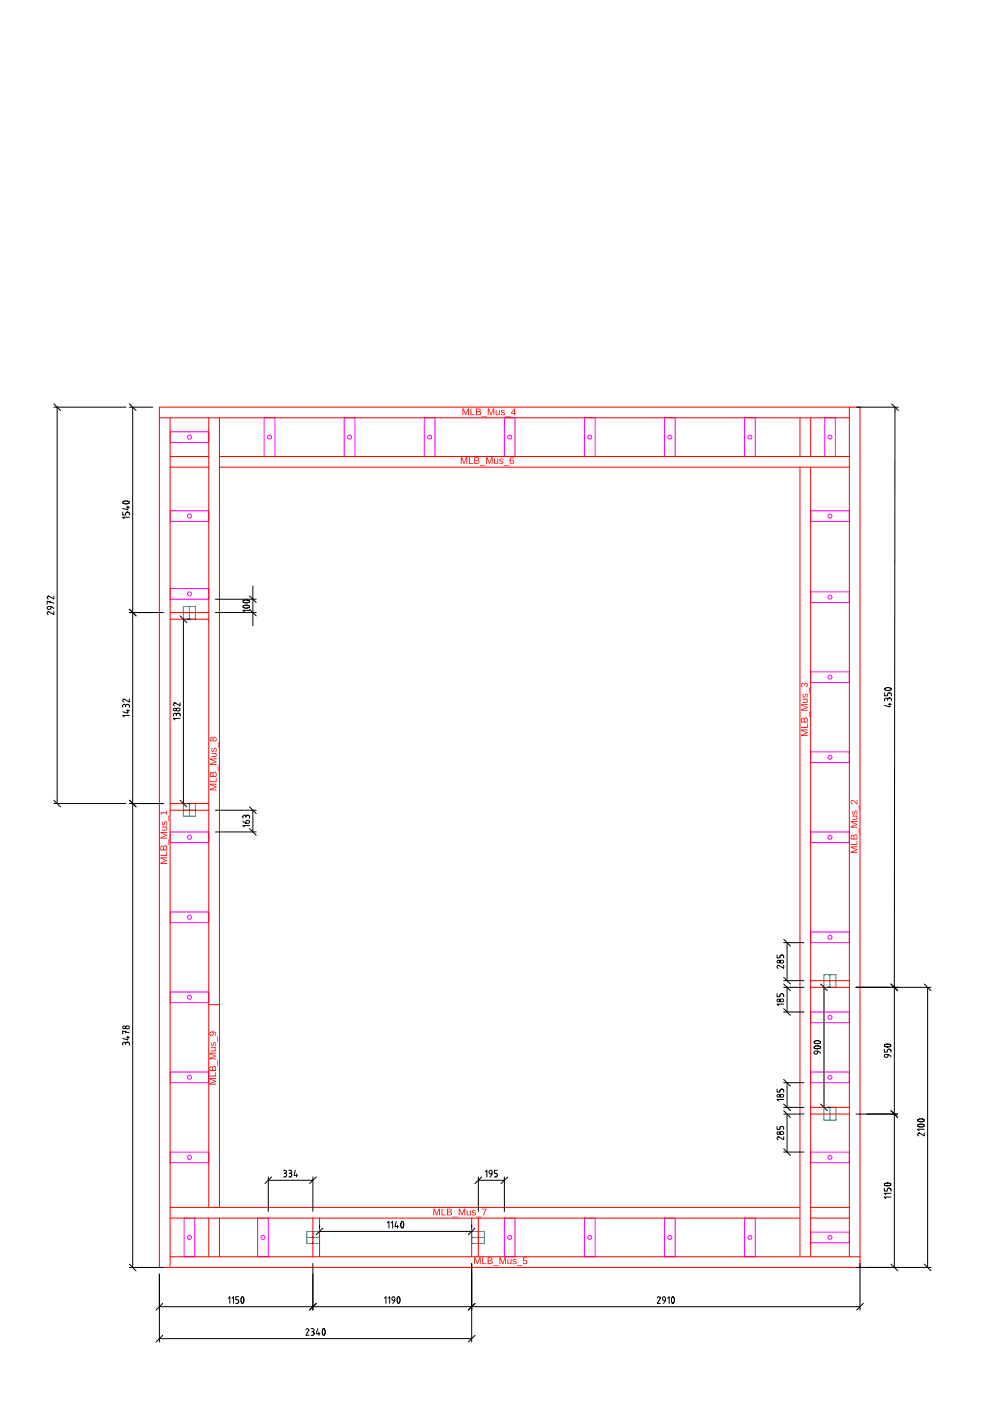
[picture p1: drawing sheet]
<svg xmlns="http://www.w3.org/2000/svg" width="297mm" height="420mm" viewBox="0 0 297 420" stroke-linecap="round" stroke-linejoin="round" font-family="sans-serif">
<g fill="none" stroke="#008080" stroke-width=".3">
<path d="M55 181.9h3.6v3.8h-3.6zM55 183.7h3.6M56.8 181.9v3.8M55 241h3.6v3.8h-3.6zM55 243h3.6M56.8 241v3.8M247 292.3h3.6v3.8h-3.6zM248.8 292.3v3.8M247 332.1h3.6v3.8h-3.6zM248.8 332.1v3.8M92 369.3h3.8v3.6h-3.8zM92 371.1h3.8"/>
<path d="M93.8 369.3v3.6M141.4 369.3h3.8v3.6h-3.8zM141.4 371.1h3.8M143.4 369.3v3.6"/>
</g>
<g fill="none" stroke="#f00" stroke-width=".3">
<path d="M47.8 122.1h210v258h-210zM47.8 125.3h206.8M51 136.9h11.6M51 125.3v254.8M62.6 125.3v236.8M65.8 125.3v236.8M65.8 136.9h188.8M239.8 125.3v11.6M243 125.3v11.6M254.6 122.1v254.8M51 140.1h11.6M65.8 140.1h188.8"/>
<path d="M239.8 140.1v236.8M243 140.1v236.8M51 183.7h11.6M51 185.7h11.6M51 243h11.6M243 294.1h11.6M243 296.1h11.6M243 334.1h11.6M243 332.1h11.6M51 362.1h188.8M51 365.3h188.8M51 376.9h206.8"/>
<path d="M62.6 365.3v11.6M65.8 365.3v11.6M93.8 365.3v11.6M95.8 365.3v11.6M143.4 365.3v11.6M243 362.1h11.6M243 365.3h11.6"/>
</g>
<g fill="none" stroke="#f0f" stroke-width=".3">
<path d="M51 129.5h11.6v3.2h-11.6zM79.2 125.3h3.2v11.6h-3.2zM103.2 125.3h3.2v11.6h-3.2zM127.2 125.3h3.2v11.6h-3.2zM151.2 125.3h3.2v11.6h-3.2zM175.2 125.3h3.2v11.6h-3.2zM199.2 125.3h3.2v11.6h-3.2zM223.2 125.3h3.2v11.6h-3.2zM247.2 125.3h3.2v11.6h-3.2zM51 153.2h11.6v3.2h-11.6zM243 153.2h11.6v3.2h-11.6zM51 176.5h11.6v3.2h-11.6z"/>
<path d="M243 177.5h11.6v3.2h-11.6zM243 201.5h11.6v3.2h-11.6zM243 225.5h11.6v3.2h-11.6zM51 249.5h11.6v3.2h-11.6zM243 249.5h11.6v3.2h-11.6zM51 273.5h11.6v3.2h-11.6zM243 279.5h11.6v3.2h-11.6zM51 297.5h11.6v3.2h-11.6zM243 303.5h11.6v3.2h-11.6zM51 321.5h11.6v3.2h-11.6zM243 321.5h11.6v3.2h-11.6zM51 345.5h11.6v3.2h-11.6z"/>
<path d="M243 345.5h11.6v3.2h-11.6zM55.2 365.3h3.2v11.6h-3.2zM77.2 365.3h3.2v11.6h-3.2zM151.2 365.3h3.2v11.6h-3.2zM175.2 365.3h3.2v11.6h-3.2zM199.2 365.3h3.2v11.6h-3.2zM223.2 365.3h3.2v11.6h-3.2zM243 369.5h11.6v3.2h-11.6z"/>
<circle cx="56.8" cy="131.1" r=".6"/>
<circle cx="80.8" cy="131.1" r=".6"/>
<circle cx="104.8" cy="131.1" r=".6"/>
<circle cx="128.8" cy="131.1" r=".6"/>
<circle cx="152.8" cy="131.1" r=".6"/>
<circle cx="176.8" cy="131.1" r=".6"/>
<circle cx="200.8" cy="131.1" r=".6"/>
<circle cx="224.8" cy="131.1" r=".6"/>
<circle cx="248.8" cy="131.1" r=".6"/>
<circle cx="56.8" cy="154.8" r=".6"/>
<circle cx="248.8" cy="154.8" r=".6"/>
<circle cx="56.8" cy="178.1" r=".6"/>
<circle cx="248.8" cy="179.1" r=".6"/>
<circle cx="248.8" cy="203.1" r=".6"/>
<circle cx="248.8" cy="227.1" r=".6"/>
<circle cx="56.8" cy="251.1" r=".6"/>
<circle cx="248.8" cy="251.1" r=".6"/>
<circle cx="56.8" cy="275.1" r=".6"/>
<circle cx="56.8" cy="299.1" r=".6"/>
<circle cx="248.8" cy="281.1" r=".6"/>
<circle cx="248.8" cy="305.1" r=".6"/>
<circle cx="56.8" cy="323.1" r=".6"/>
<circle cx="248.8" cy="323.1" r=".6"/>
<circle cx="56.8" cy="347.1" r=".6"/>
<circle cx="248.8" cy="347.1" r=".6"/>
<circle cx="56.8" cy="371.1" r=".6"/>
<circle cx="78.8" cy="371.1" r=".6"/>
<circle cx="152.8" cy="371.1" r=".6"/>
<circle cx="176.8" cy="371.1" r=".6"/>
<circle cx="200.8" cy="371.1" r=".6"/>
<circle cx="224.8" cy="371.1" r=".6"/>
<circle cx="248.8" cy="371.1" r=".6"/>
</g>
<g fill="#f00">
<path d="M255 253.9h2v.2h-1.8l1.8 .6v.2l-1.8 .7h1.8v.2h-2v-.4l1.7-.6-1.7-.6zM255 253.1h1.8v-1h.2v1.3h-2zM255.2 250.4h.4l.3 .3a.55 .55 0 0 1 .7-.5 .55 .55 0 0 1 .4 .8v.8h-2zM255.3 250.7l-.1 .8h.6v-.8zM256.2 250.6l-.1 .9h.7l-.1-.9zM257.4 248.4h.2v1.7h-.2zM255 246.3h2v.2h-1.8l1.8 .6v.2l-1.8 .7h1.8v.2h-2v-.3l1.7-.7-1.7-.6zM255.5 244.6h1.5v.2l-.3 .1a.52 .52 0 0 1 .3 .6 .52 .52 0 0 1-.5 .3h-1v-.2h.9a.37 .37 0 0 0 .4-.4 .37 .37 0 0 0-.4-.3h-.9zM255.6 243.2l.2-.1v.2a.29 .29 0 0 0-.3 .3 .29 .29 0 0 0 .2 .3 .29 .29 0 0 0 .4-.2 .53 .53 0 0 1 .6-.6 .53 .53 0 0 1 .3 .8l-.4 .4 .2-.4a.34 .34 0 0 0 0-.5 .34 .34 0 0 0-.5 0 .34 .34 0 0 0 0 .5h-.1a.48 .48 0 0 1-.7 .3 .48 .48 0 0 1 0-.7zM257.4 241.3h.2v1.7h-.2zM255.1 240.1a1.51 1.51 0 0 1 1.7 .8v-1h.2v1.3l-.9-.6a.46 .46 0 0 0-.6-.5 .46 .46 0 0 0-.2 .7l.2 .4-.5-.4z"/>
<path d="M48.1 257.1h2v.3h-1.8l1.8 .6v.2l-1.8 .6h1.8v.3h-2v-.4l1.7-.6-1.7-.6zM48.1 256.4h1.8v-1h.2v1.3h-2zM48.3 253.7l.4-.1 .3 .4a.55 .55 0 0 1 .7-.5 .55 .55 0 0 1 .4 .7v.8h-2zM48.4 254l-.1 .8h.6v-.8zM49.3 253.8l-.1 1h.7l-.1-.9zM50.5 251.7h.2v1.7h-.2zM48.1 249.5h2v.3h-1.8l1.8 .6v.2l-1.8 .7 1.8-.1v.3h-2v-.4l1.7-.6-1.7-.6zM48.6 247.9h1.5v.2h-.3a.52 .52 0 0 1 .3 .6 .52 .52 0 0 1-.5 .4h-1v-.2h.9a.37 .37 0 0 0 .4-.5 .37 .37 0 0 0-.4-.3h-.9zM48.7 246.4h.2v.2a.29 .29 0 0 0-.3 .2 .29 .29 0 0 0 .2 .4 .29 .29 0 0 0 .4-.2 .53 .53 0 0 1 .6-.6 .53 .53 0 0 1 .3 .8l-.4 .4 .2-.5a.34 .34 0 0 0 0-.4 .34 .34 0 0 0-.5 0 .34 .34 0 0 0 0 .4v.1a.48 .48 0 0 1-.8 .3 .48 .48 0 0 1 0-.8zM50.5 244.6h.2v1.7h-.2zM48.1 243.6h1.8v-.5h.2v1.3h-.2v-.5h-1.6l.4 .4h-.3z"/>
<path d="M240.1 218.8h2v.2h-1.8l1.8 .7v.1l-1.8 .7h1.8v.2h-2v-.3l1.7-.7-1.7-.6zM240.1 218h1.8v-1h.2v1.3h-2zM240.3 215.4l.4-.1 .4 .3a.55 .55 0 0 1 .6-.4 .55 .55 0 0 1 .4 .7v.8h-2zM240.4 215.6l-.1 .8h.7l-.1-.8zM241.3 215.5l-.1 .9h.7l-.1-.8zM242.5 213.3h.2v1.7h-.2zM240.1 211.2h2v.2h-1.8l1.8 .7v.2l-1.8 .6h1.8v.2h-2v-.3l1.7-.6-1.7-.7zM240.6 209.5h1.5v.3h-.3a.52 .52 0 0 1 .3 .6 .52 .52 0 0 1-.5 .4h-1v-.3h.9a.37 .37 0 0 0 .4-.4 .37 .37 0 0 0-.4-.3h-.9zM240.8 208.1l.1-.1v.3a.29 .29 0 0 0-.3 .2 .29 .29 0 0 0 .2 .3 .29 .29 0 0 0 .4-.2 .53 .53 0 0 1 .6-.6 .53 .53 0 0 1 .3 .9l-.4 .4 .2-.5a.34 .34 0 0 0 0-.5 .34 .34 0 0 0-.5 0 .34 .34 0 0 0 0 .5v.1a.48 .48 0 0 1-.7 .2 .48 .48 0 0 1-.1-.7zM242.5 206.2h.2v1.7h-.2zM240.2 205l.6-.1 .3 .4a.61 .61 0 0 1 .9-.4 .61 .61 0 0 1 0 1l-.4 .3v-.3a.42 .42 0 0 0 .4-.5 .42 .42 0 0 0-.6-.3 .42 .42 0 0 0-.2 .6h-.2a.38 .38 0 0 0-.2-.6 .38 .38 0 0 0-.5 .3 .38 .38 0 0 0 .3 .5v.2l-.5-.3z"/>
<path d="M138.6 122.5h.4l.6 1.7 .6-1.7h.4v2h-.3v-1.7l-.6 1.7h-.2l-.7-1.7 .1 1.7h-.3zM141 122.5h.3v1.8h1v.2h-1.3zM142.6 122.5h.8a.5 .5 0 0 1 .7 .3 .5 .5 0 0 1-.4 .7 .55 .55 0 0 1 .5 .6 .55 .55 0 0 1-.7 .4h-.9zM142.9 122.7v.7l.8-.1a.33 .33 0 0 0 .1-.4 .33 .33 0 0 0-.4-.2zM142.9 123.6v.7h.5a.38 .38 0 0 0 .5-.4 .38 .38 0 0 0-.5-.3zM144.3 124.9h1.7v.2h-1.7zM146.2 122.5h.4l.6 1.7 .6-1.7h.3v2h-.2v-1.7l-.6 1.7h-.2l-.7-1.7v1.7h-.2zM148.6 123h.2v1a.37 .37 0 0 0 .4 .3 .37 .37 0 0 0 .3-.4v-.9h.3v1.5h-.2v-.2a.52 .52 0 0 1-.6 .2 .52 .52 0 0 1-.4-.5zM150.3 123.1l.7-.1 .3 .3-.2 .1a.29 .29 0 0 0-.2-.3 .29 .29 0 0 0-.4 .2 .29 .29 0 0 0 .2 .3 .53 .53 0 0 1 .6 .6 .53 .53 0 0 1-.8 .3l-.4-.3 .5 .1a.34 .34 0 0 0 .4 0 .34 .34 0 0 0 0-.5 .34 .34 0 0 0-.4 0h-.1a.4 .4 0 0 1-.4-.3 .4 .4 0 0 1 .2-.4zM151.4 124.9h1.7v.2h-1.7zM154.1 122.5h.2v1.4h.3v.2h-.3v.4h-.2v-.4h-1zM154.1 122.8l-.7 1.1h.7z"/>
<path d="M142.1 377.1h.4l.6 1.7 .6-1.7h.4v2h-.3v-1.8l-.6 1.8h-.2l-.6-1.8v1.8h-.3zM144.5 377.1h.3v1.8h1v.2h-1.3zM146.2 377.1h.7a.5 .5 0 0 1 .7 .3 .5 .5 0 0 1-.4 .6 .55 .55 0 0 1 .5 .7 .55 .55 0 0 1-.7 .4h-.8zM146.4 377.3v.7l.8-.1a.33 .33 0 0 0 .1-.4 .33 .33 0 0 0-.4-.2zM146.4 378.2v.7h.6a.38 .38 0 0 0 .4-.4 .38 .38 0 0 0-.5-.3zM147.8 379.5h1.7v.2h-1.7zM149.7 377.1h.4l.6 1.7 .6-1.7h.4v2h-.3v-1.8l-.6 1.8h-.2l-.7-1.8 .1 1.8h-.3zM152.1 377.6h.2v.9a.37 .37 0 0 0 .4 .4 .37 .37 0 0 0 .4-.4v-.9h.2v1.5h-.2v-.3a.52 .52 0 0 1-.6 .3 .52 .52 0 0 1-.4-.5zM153.8 377.7l.7-.1 .3 .3h-.2a.29 .29 0 0 0-.2-.3 .29 .29 0 0 0-.4 .2 .29 .29 0 0 0 .2 .4 .53 .53 0 0 1 .6 .6 .53 .53 0 0 1-.8 .3l-.4-.4 .5 .2a.34 .34 0 0 0 .4 0 .34 .34 0 0 0 0-.5 .34 .34 0 0 0-.4 0h-.1a.4 .4 0 0 1-.3-.3 .4 .4 0 0 1 .1-.4zM154.9 379.5h1.7v.2h-1.7zM156.8 377.1h1.2v.2h-.9l-.1 .7a.68 .68 0 0 1 1 .3 .68 .68 0 0 1-.4 .9 .68 .68 0 0 1-.9-.5l.3-.1a.45 .45 0 0 0 .6 .2 .45 .45 0 0 0 .1-.7 .45 .45 0 0 0-.7 .1h-.2z"/>
<path d="M138.1 137.1h.4l.6 1.7 .6-1.7h.4v2h-.3v-1.8l-.6 1.8h-.2l-.6-1.8v1.8h-.3zM140.5 137.1h.3v1.8h1v.2h-1.3zM142.2 137.1h.7a.5 .5 0 0 1 .7 .3 .5 .5 0 0 1-.4 .6 .55 .55 0 0 1 .5 .7 .55 .55 0 0 1-.7 .4h-.8zM142.4 137.3v.7l.8-.1a.33 .33 0 0 0 .1-.4 .33 .33 0 0 0-.4-.2zM142.4 138.2v.7h.6a.38 .38 0 0 0 .4-.4 .38 .38 0 0 0-.5-.3zM143.8 139.5h1.7v.2h-1.7zM145.7 137.1h.4l.6 1.7 .6-1.7h.4v2h-.3v-1.8l-.6 1.8h-.2l-.7-1.8 .1 1.8h-.3zM148.1 137.6h.2v.9a.37 .37 0 0 0 .4 .4 .37 .37 0 0 0 .4-.4v-.9h.2v1.5h-.2v-.3a.52 .52 0 0 1-.6 .3 .52 .52 0 0 1-.4-.5zM149.8 137.7l.7-.1 .3 .3h-.2a.29 .29 0 0 0-.2-.3 .29 .29 0 0 0-.4 .2 .29 .29 0 0 0 .2 .4 .53 .53 0 0 1 .6 .6 .53 .53 0 0 1-.8 .3l-.4-.4 .5 .2a.34 .34 0 0 0 .4 0 .34 .34 0 0 0 0-.5 .34 .34 0 0 0-.4 0h-.1a.4 .4 0 0 1-.3-.3 .4 .4 0 0 1 .1-.4zM150.9 139.5h1.7v.2h-1.7zM153 137.2l.6-.1 .4 .4-.7-.2-.3 .8a.64 .64 0 0 1 1 .1 .64 .64 0 0 1-.4 1 .64 .64 0 0 1-.8-.6v-.8zM152.9 138.5a.45 .45 0 0 0 .9 0 .45 .45 0 0 0-.9 0z"/>
<path d="M129.9 362.5h.4l.6 1.7 .6-1.7h.4v2h-.3v-1.8l-.6 1.8h-.2l-.7-1.8 .1 1.8h-.3zM132.3 362.5h.3v1.8h1v.2h-1.3zM133.9 362.5h.8a.5 .5 0 0 1 .7 .3 .5 .5 0 0 1-.4 .6 .55 .55 0 0 1 .5 .7 .55 .55 0 0 1-.7 .4h-.9zM134.2 362.7v.6h.8a.33 .33 0 0 0 .1-.5 .33 .33 0 0 0-.4-.1zM134.2 363.6v.7h.5a.38 .38 0 0 0 .5-.4 .38 .38 0 0 0-.5-.3zM135.6 364.9h1.7v.2h-1.7zM137.5 362.5h.4l.6 1.7 .6-1.7h.3v2h-.2v-1.8l-.6 1.8h-.2l-.7-1.8v1.8h-.2zM139.9 363h.2v.9a.37 .37 0 0 0 .4 .4 .37 .37 0 0 0 .3-.5v-.8h.3v1.5h-.2v-.3a.52 .52 0 0 1-.6 .3 .52 .52 0 0 1-.4-.5zM141.6 363h.7l.3 .3h-.2a.29 .29 0 0 0-.2-.3 .29 .29 0 0 0-.4 .2 .29 .29 0 0 0 .2 .4 .53 .53 0 0 1 .6 .6 .53 .53 0 0 1-.8 .3l-.4-.4 .5 .2a.34 .34 0 0 0 .4 0 .34 .34 0 0 0 0-.5 .34 .34 0 0 0-.4 0l-.1-.1a.4 .4 0 0 1-.4-.3 .4 .4 0 0 1 .2-.4zM142.7 364.9h1.7v.2h-1.7zM144.5 362.5h1.3l-.6 2h-.3v-.5l.7-1.3h-1.1z"/>
<path d="M62.9 235.1h2v.2h-1.7l1.7 .6v.2l-1.7 .7h1.7v.2h-2v-.4l1.7-.6-1.7-.6zM62.9 234.3h1.8v-1h.2v1.3h-2zM63.1 231.6h.5l.3 .3a.55 .55 0 0 1 .6-.5 .55 .55 0 0 1 .4 .8v.8h-2zM63.2 231.9l-.1 .8h.7l-.1-.8zM64.1 231.8l-.1 .9h.7l-.1-.9zM65.3 229.6h.2v1.7h-.2zM62.9 227.5h2v.2h-1.7l1.7 .6v.2l-1.7 .7h1.7v.2h-2v-.3l1.7-.7-1.7-.6zM63.4 225.8h1.5v.3h-.3a.52 .52 0 0 1 .3 .6 .52 .52 0 0 1-.5 .3h-1v-.2h1a.37 .37 0 0 0 .3-.4 .37 .37 0 0 0-.4-.3h-.9zM63.6 224.4l.1-.1 .1 .2a.29 .29 0 0 0-.4 .3 .29 .29 0 0 0 .3 .3 .29 .29 0 0 0 .3-.2 .53 .53 0 0 1 .6-.6 .53 .53 0 0 1 .3 .8l-.3 .4 .1-.4a.34 .34 0 0 0 0-.5 .34 .34 0 0 0-.5 0 .34 .34 0 0 0 0 .5v.1a.48 .48 0 0 1-.7 .2 .48 .48 0 0 1-.1-.7zM65.3 222.5h.2v1.7h-.2zM63 221.3l.6-.2 .3 .4a.58 .58 0 0 1 .8-.2 .58 .58 0 0 1 0 .9 .58 .58 0 0 1-.8-.2 .59 .59 0 0 1-1 .2 .59 .59 0 0 1 .1-.9zM63.1 221.7a.37 .37 0 0 0 .7 0 .37 .37 0 0 0-.7 0zM63.9 221.7a.45 .45 0 0 0 .9 0 .45 .45 0 0 0-.9 0z"/>
</g>
<path d="M62.6 301.3h3.2" fill="none" stroke="#f00" stroke-width=".3"/>
<path d="M62.8 323.3h2v.3l-1.8-.1 1.8 .7v.2l-1.8 .6h1.8v.3h-2v-.4l1.7-.6-1.7-.6zM62.8 322.6h1.7v-1h.3v1.2h-2zM63 319.9l.4-.1 .3 .4a.55 .55 0 0 1 .7-.5 .55 .55 0 0 1 .4 .7v.8h-2zM63.1 320.2l-.1 .7h.6l-.1-.7zM64 320l-.2 .9h.8l-.1-.8zM65.2 317.9h.1v1.7h-.1zM62.8 315.7h2v.3h-1.8l1.8 .6v.2l-1.8 .6h1.8v.3h-2v-.4l1.7-.6-1.7-.6zM63.2 314.1h1.6v.2h-.3a.52 .52 0 0 1 .3 .6 .52 .52 0 0 1-.5 .4h-1.1v-.3h1a.37 .37 0 0 0 .4-.4 .37 .37 0 0 0-.5-.3h-.9zM63.4 312.6h.2v.2a.29 .29 0 0 0-.3 .2 .29 .29 0 0 0 .2 .3 .29 .29 0 0 0 .4-.1 .53 .53 0 0 1 .6-.7 .53 .53 0 0 1 .3 .9l-.4 .4 .2-.5a.34 .34 0 0 0-.1-.4 .34 .34 0 0 0-.4 0 .34 .34 0 0 0 0 .4l-.1 .1a.48 .48 0 0 1-.7 .3 .48 .48 0 0 1-.1-.8zM65.2 310.8h.1v1.7h-.1zM62.9 309.6a1.03 1.03 0 0 1 1.2-.3 1.03 1.03 0 0 1 .6 1.1l-.3 .2 .1-.8-.7-.2a.67 .67 0 0 1 .1 .9 .67 .67 0 0 1-1 .1 .67 .67 0 0 1 0-1zM63 310a.45 .45 0 0 0 .9 0 .45 .45 0 0 0-.9 0z" fill="#f00"/>
<g fill="none" stroke="#000" stroke-width=".3">
<path d="M16.1 122.1h21.7M16.1 121.1l2 2M17.1 122.1v118.9M38.8 122.1h7M38.8 121.1l2 2M39.8 122.1v258M256.8 122.1h12.5M267.3 121.1l2 2M268.3 122.1l-.2 258M36.8 153.6v.9h.9v-.7l.4-.2 .6 .2 .1 .7M36.9 150.5l1.1-.3 .8 .5-.4 .3-.9 .1-.6-.2zM37.9 152.1h.9"/>
<path d="M38.3 151.8v1.1l-1.5-.4M38.8 155.1h-2l.4 .5M16.1 178.8v.9l-1.5-.9a.44 .44 0 0 0-.5 .3 .44 .44 0 0 0 .4 .5M64.6 179.7h12.2M74.8 178.7l2 2M75.8 175.7v12M15 180.3v.5M15.2 181.9v.4a.51 .51 0 0 1-.4 .6 .51 .51 0 0 1-.6-.4 .51 .51 0 0 1 .4-.6l1.1 .2 .4 .4M16.1 183.4v.9l-1.5-.9a.44 .44 0 0 0-.5 .4 .44 .44 0 0 0 .4 .5M16.1 180.9l-2-.6v.9M38.8 183.7h10.2M38.8 182.7l2 2"/>
<path d="M54 184.7l2 2M55 185.7v55.3M56 185.7h1M64.6 183.7h12.2M72.9 181.7l1.1-.2 .8 .4-.4 .4-.8 .1-.7-.3zM72.9 180.2l1.1-.3 .8 .5-.4 .3-.8 .1-.7-.2zM74.8 183h-2l.4 .5M74.8 182.7l2 2M37.7 211.7l-.3-.4h-.4l-.2 .8M37.7 211.7l.2-.4h.7l.2 .8M37.7 211.7v.2M37.9 213.1h.9"/>
<path d="M38.3 212.8v1.1l-1.5-.4M38.8 214.6h-2l.4 .4M38.8 209.7v.9l-1.6-.9a.44 .44 0 0 0-.4 .4 .44 .44 0 0 0 .3 .5M52.9 214.3l-.3-.3h-.4l-.2 .8M52.9 214.3l.2-.3h.7l.2 .8M52.9 214.3v.3M54 215.5h-2l.4 .4M54 210.8v.9l-1.6-.9a.44 .44 0 0 0-.4 .4 .44 .44 0 0 0 .3 .5M265.2 207.8v.9h.9v-.7l.4-.2 .6 .2 .1 .7M265.3 206.5l1.1-.3 .8 .5-.4 .3-.9 .1-.6-.2zM266 209.8l-.2-.4h-.4l-.2 .8M266 209.8l.3-.4h.6l.3 .8"/>
<path d="M266 209.8v.2M266.3 211.2h.9M266.7 210.9v1.1l-1.5-.4M16.1 240l2 2M38.8 240l2 2M54 240l2 2M16.1 241h21.7M38.8 241h10.2M56 241h1M64.6 243h12.2M64.6 249.5h12.2M72.8 246.2a1.38 1.38 0 0 0 1.9 .5 .54 .54 0 0 0-.4-.7 .54 .54 0 0 0-.6 .5v.4"/>
<path d="M73.7 244.9l-.2-.4h-.5l-.2 .9M73.7 244.9l.2-.4h.7l.2 .9M73.7 244.9v.2M74.8 242l2 2M74.8 248.5l2 2M74.8 247.6h-2l.4 .4M75.8 243v6.5M232.9 298v.9h.9l.1-.7 .3-.2 .6 .2 .1 .7M232.9 286.4v.9h.9l.1-.7 .3-.2 .6 .2 .1 .7M234.9 289.5v.9l-1.5-.9a.44 .44 0 0 0-.5 .4 .44 .44 0 0 0 .3 .5M234.9 296.1h6.1M234.9 295.1l2 2"/>
<path d="M234.9 294.1h6.1M234.9 282.7h6.1M234.9 293.1l2 2M234.9 281.7l2 2M235.9 282.7v11.4M235.9 296.1v7.4M246 295.1l2 2M247 296.1v36M248 296.1h1M256.6 296.1h22.4M267.1 295.1l2 2M277 295.1l2 2"/>
<path d="M278 296.1v84M37.7 313l-.3-.4h-.4l-.2 .8M37.7 313l.2-.4h.7l.2 .8M37.7 309.2v.5M37.7 313v.2M37.9 311.1h.9M38.3 310.8v1.1l-1.5-.5M38.8 309.8l-2-.6v.9M234.9 301.1h-2l.4 .5M234.9 303.5h6.1M234.9 302.5l2 2M244.1 313.9l1.1-.2 .8 .4-.4 .4h-.9l-.6-.2z"/>
<path d="M244.1 312.3l1.1-.2 .8 .4-.4 .4-.9 .1-.6-.2zM245.1 315.2v.5a.51 .51 0 0 1-.4 .5 .51 .51 0 0 1-.6-.4 .51 .51 0 0 1 .3-.6l1.1 .2 .5 .5M265.1 314.7v.8h.8l.1-.6 .4-.2 .6 .2 .1 .6M265.2 313.3l1.1-.2 .8 .4-.4 .4-.9 .1-.6-.2zM266.2 316.2v.5a.51 .51 0 0 1-.5 .5 .51 .51 0 0 1-.5-.4 .51 .51 0 0 1 .3-.6l1.1 .2 .5 .5M232.9 326.6v.9h.9l.1-.7 .3-.2 .6 .2 .1 .7M232.9 337.8v.9h.9l.1-.7 .3-.2 .6 .2 .1 .7M234.9 329.7h-2l.4 .5M234.9 334.1h6.1M234.9 332.1h6.1M234.9 324.7h6.1M234.9 331.1l2 2"/>
<path d="M234.9 323.7l2 2M234.9 333.1l2 2M235.9 324.7v7.4M235.9 334.1v11.4M246 331.1l2 2M248 332.1h1M256.6 334.1h12.5M267.1 333.1l2 2M275.2 337.3l1.1-.2 .7 .4-.4 .4-.8 .1-.6-.2zM275.2 335.8l1.1-.2 .7 .4-.4 .3-.8 .1-.6-.2zM277 339.8v.9l-1.5-.9a.44 .44 0 0 0-.5 .3 .44 .44 0 0 0 .4 .5M277 338.7h-2l.5 .4"/>
<path d="M80.4 353v10.3M80.4 354h13.4M81.4 353l-2 2M85 351l.8 .2v.4l-.4 .2M85.2 351.8h.2M85.4 351.8l.4 .3v.6l-.8 .3M86.5 351l.9 .2v.4l-.4 .2M86.8 351.8h.2M87 351.8l.4 .3v.6l-.9 .3M88.5 351l-.4 1.5h1.1M88.9 352.1v.9M93.8 353v10.3"/>
<path d="M94.8 353l-2 2M143.4 354h7.8M143.4 353v10.3M144.4 353l-2 2M145.5 351.4l.4-.4v2M147.5 352.1h-.4a.51 .51 0 0 1-.6-.5 .51 .51 0 0 1 .4-.5 .51 .51 0 0 1 .6 .3l-.2 1.1-.5 .5M149.1 351h-.9v.8l.6 .1 .3 .4-.3 .6-.6 .1M151.2 353v10.3M152.2 353l-2 2M234.9 340.9v.9l-1.5-.9a.44 .44 0 0 0-.5 .4 .44 .44 0 0 0 .3 .5M234.9 345.5h6.1M234.9 344.5l2 2"/>
<path d="M265.1 356.3v.9h.8l.1-.7 .4-.2 .6 .2 .1 .7M265.2 355l1.1-.2 .8 .4-.4 .4h-.9l-.6-.2zM267.1 359h-2l.4 .4M267.1 357.9h-2l.4 .4M38.8 379.1l2 2M93.8 378.9v14M95.8 367.3v1M95.8 369.3h45.6M96.8 368.3l-2 2M116.1 366.7l.5-.4v2M117.2 366.7l.5-.4v2M118.8 366.3l-.4 1.6h1.1"/>
<path d="M119.1 367.4v.9M120.4 366.4h.4l.2 .7-.1 .8-.3 .4-.5-.8zM141.4 367.3v1M141.4 378.9v23.6M142.4 368.3l-2 2M257.8 378.9v14M267.1 379.1l2 2M277 379.1l2 2M38.8 380.1h10.2M47.8 382.1v20.4M47.8 391.9h210M48.8 390.9l-2 2"/>
<path d="M68.4 389.3l.5-.4v2M69.6 389.3l.4-.4v2M71.6 388.9h-.9v.9h.6l.3 .4-.3 .6-.6 .1M72.5 389h.4l.2 .7-.1 .8-.3 .4-.5-.8zM91.7 398.8a.43 .43 0 0 1 .5-.4 .43 .43 0 0 1 .3 .6l-.8 1.5h.9M93.2 398.5l.9 .2v.4l-.4 .2M93.5 399.3h.2M93.7 399.3l.4 .3v.6l-.9 .3M94.8 390.9l-2 2M95.2 398.5l-.4 1.5h1.1M95.6 399.6v.9M96.8 398.6h.4l.3 .6-.1 .9-.4 .4-.4-.8z"/>
<path d="M115.2 389.3l.5-.4v2M116.4 389.3l.4-.4v2M118.3 390h-.4a.51 .51 0 0 1-.5-.4 .51 .51 0 0 1 .3-.6 .51 .51 0 0 1 .7 .3l-.2 1.1-.5 .5M119.3 389h.4l.2 .7-.1 .8-.3 .4-.5-.8zM142.4 390.9l-2 2M197 389.2a.43 .43 0 0 1 .6-.3 .43 .43 0 0 1 .3 .5l-.9 1.5h.9M199.4 390h-.4a.51 .51 0 0 1-.5-.4 .51 .51 0 0 1 .4-.6 .51 .51 0 0 1 .6 .3l-.2 1.1-.5 .5M200.1 389.3l.5-.4v2M201.5 389h.4l.2 .7-.1 .8-.3 .4-.4-.8zM256.6 380.1h22.4M258.8 390.9l-2 2M47.8 401.5h93.6"/>
<path d="M48.8 400.5l-2 2M142.4 400.5l-2 2"/>
<circle cx="52.4" cy="212.8" r=".42"/>
<circle cx="53.5" cy="212.7" r=".51"/>
<circle cx="233.4" cy="288.4" r=".42"/>
<circle cx="234.4" cy="288.4" r=".51"/>
<circle cx="234.4" cy="300" r=".51"/>
<circle cx="37.2" cy="308.1" r=".42"/>
<circle cx="38.3" cy="308.1" r=".51"/>
<circle cx="233.4" cy="300" r=".42"/>
<circle cx="233.4" cy="339.8" r=".42"/>
<circle cx="233.4" cy="328.6" r=".42"/>
<circle cx="234.4" cy="339.8" r=".51"/>
<circle cx="234.4" cy="328.6" r=".51"/>
</g>
<path d="M51 241h11.6M141.4 365.3v11.6" fill="none" stroke="#f00" stroke-width=".3"/>
</svg>
